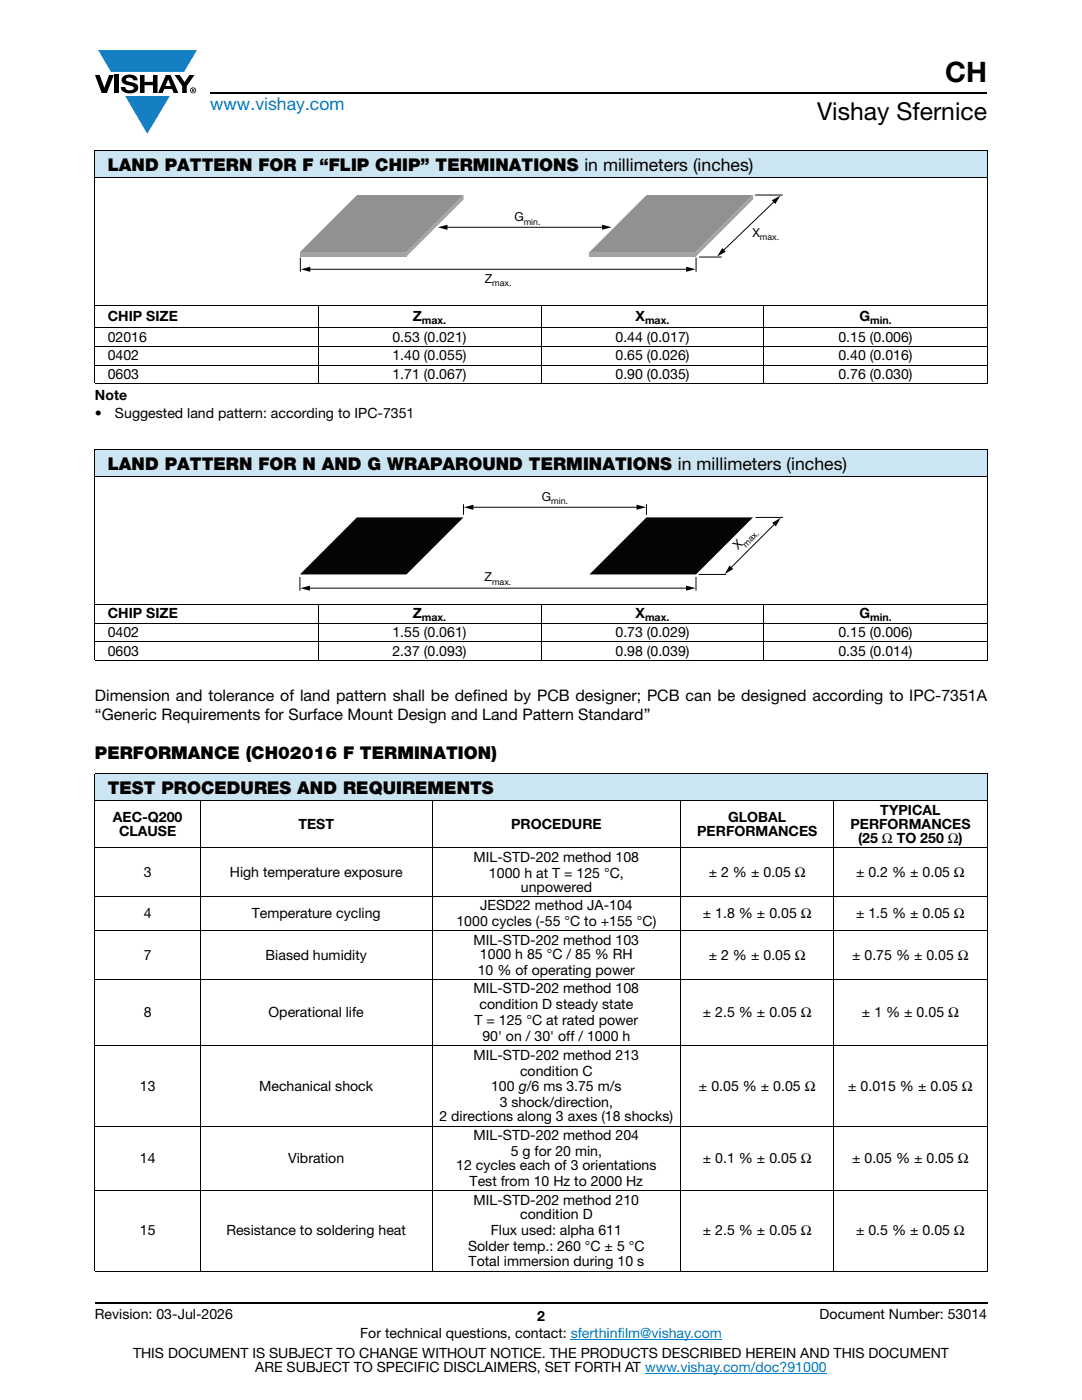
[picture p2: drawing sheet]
<svg xmlns="http://www.w3.org/2000/svg" width="216mm" height="279mm" viewBox="0 0 216 279" stroke-linecap="round" stroke-linejoin="round" font-family="sans-serif">
<defs><g id="words">
<text font-size="5.6" x="188.6" y="16.4">CH</text>
<text font-size="4.9" x="163" y="24">Vishay Sfernice</text>
<text font-size="3.5" fill="#007ec4" x="42" y="21.9">www.vishay.com</text>
<g font-size="3.5">
<text x="21.5" y="34.1">LAND PATTERN FOR F “FLIP CHIP” TERMINATIONS in millimeters (inches)</text>
<text x="21.5" y="93.7">LAND PATTERN FOR N AND G WRAPAROUND TERMINATIONS in millimeters (inches)</text>
<text x="18.9" y="151.4">PERFORMANCE (CH02016 F TERMINATION)</text>
<text x="21.5" y="158.5">TEST PROCEDURES AND REQUIREMENTS</text>
</g>
<g font-size="3.2">
<text x="18.9" y="139.9">Dimension and tolerance of land pattern shall be defined by PCB designer; PCB can be designed according to IPC-7351A</text>
<text x="18.9" y="143.8">“Generic Requirements for Surface Mount Design and Land Pattern Standard”</text>
</g>
<g font-size="2.8">
<text x="21.5" y="64.2">CHIP SIZE</text>
<text x="82.4" y="64.2">Z</text>
<text x="126.8" y="64.2">X</text>
<text x="171.5" y="64.2">G</text>
<text x="21.5" y="68.2">02016</text>
<text x="21.5" y="71.9">0402</text>
<text x="78.3" y="68.2">0.53 (0.021)</text>
<text x="78.3" y="71.9">1.40 (0.055)</text>
<text x="122.8" y="68.2">0.44 (0.017)</text>
<text x="122.8" y="71.9">0.65 (0.026)</text>
<text x="167.3" y="68.2">0.15 (0.006)</text>
<text x="167.3" y="71.9">0.40 (0.016)</text>
<text x="21.5" y="75.6">0603</text>
<text x="78.3" y="75.6">1.71 (0.067)</text>
<text x="122.8" y="75.6">0.90 (0.035)</text>
<text x="167.3" y="75.6">0.76 (0.030)</text>
<text x="18.9" y="79.9">Note</text>
<text x="18.9" y="83.4">•</text>
<text x="22.9" y="83.4">Suggested land pattern: according to IPC-7351</text>
<text x="21.5" y="123.4">CHIP SIZE</text>
<text x="82.4" y="123.4">Z</text>
<text x="126.8" y="123.4">X</text>
<text x="171.5" y="123.4">G</text>
<text x="21.5" y="127.1">0402</text>
<text x="21.5" y="130.8">0603</text>
<text x="78.3" y="127.1">1.55 (0.061)</text>
<text x="78.3" y="130.8">2.37 (0.093)</text>
<text x="122.8" y="127.1">0.73 (0.029)</text>
<text x="122.8" y="130.8">0.98 (0.039)</text>
<text x="167.3" y="127.1">0.15 (0.006)</text>
<text x="167.3" y="130.8">0.35 (0.014)</text>
<text x="22.5" y="164">AEC-Q200</text>
<text x="23.7" y="166.8">CLAUSE</text>
<text x="59.5" y="165.4">TEST</text>
<text x="102" y="165.4">PROCEDURE</text>
<text x="139.1" y="166.8">PERFORMANCES</text>
<text x="145.3" y="164">GLOBAL</text>
<text x="169.7" y="165.4">PERFORMANCES</text>
<text x="175.7" y="162.6">TYPICAL</text>
<text x="94.5" y="172">MIL-STD-202 method 108</text>
<text x="171.2" y="168.3">(25 Ω TO 250 Ω)</text>
<text x="28.7" y="175">3</text>
<text x="45.8" y="175">High temperature exposure</text>
<text x="97.6" y="175.1">1000 h at T = 125 °C,</text>
<text x="103.9" y="177.9">unpowered</text>
<text x="141.4" y="175">± 2 % ± 0.05 Ω</text>
<text x="170.8" y="175">± 0.2 % ± 0.05 Ω</text>
<text x="28.7" y="183.2">4</text>
<text x="50.2" y="183.2">Temperature cycling</text>
<text x="91.1" y="184.8">1000 cycles (-55 °C to +155 °C)</text>
<text x="95.8" y="181.7">JESD22 method JA-104</text>
<text x="140.2" y="183.2">± 1.8 % ± 0.05 Ω</text>
<text x="170.8" y="183.2">± 1.5 % ± 0.05 Ω</text>
<text x="28.7" y="191.5">7</text>
<text x="53" y="191.5">Biased humidity</text>
<text x="94.5" y="188.5">MIL-STD-202 method 103</text>
<text x="95.8" y="191.4">1000 h 85 °C / 85 % RH</text>
<text x="141.4" y="191.5">± 2 % ± 0.05 Ω</text>
<text x="170" y="191.5">± 0.75 % ± 0.05 Ω</text>
<text x="95.3" y="194.5">10 % of operating power</text>
<text x="28.7" y="203">8</text>
<text x="53.6" y="203">Operational life</text>
<text x="94.5" y="198.2">MIL-STD-202 method 108</text>
<text x="95.7" y="201.4">condition D steady state</text>
<text x="140.2" y="203">± 2.5 % ± 0.05 Ω</text>
<text x="172" y="203">± 1 % ± 0.05 Ω</text>
<text x="94.7" y="204.6">T = 125 °C at rated power</text>
<text x="96.3" y="207.8">90' on / 30' off / 1000 h</text>
<text x="94.5" y="211.5">MIL-STD-202 method 213</text>
<text x="103.8" y="214.7">condition C</text>
<text x="27.9" y="217.6">13</text>
<text x="51.7" y="217.6">Mechanical shock</text>
<text x="98" y="217.8">100 g/6 ms 3.75 m/s</text>
<text x="99.7" y="221">3 shock/direction,</text>
<text x="139.5" y="217.6">± 0.05 % ± 0.05 Ω</text>
<text x="169.2" y="217.6">± 0.015 % ± 0.05 Ω</text>
<text x="87.7" y="223.8">2 directions along 3 axes (18 shocks)</text>
<text x="94.5" y="227.5">MIL-STD-202 method 204</text>
<text x="27.9" y="232.1">14</text>
<text x="57.5" y="232.1">Vibration</text>
<text x="91" y="233.5">12 cycles each of 3 orientations</text>
<text x="101.9" y="230.7">5 g for 20 min,</text>
<text x="140.3" y="232.1">± 0.1 % ± 0.05 Ω</text>
<text x="170" y="232.1">± 0.05 % ± 0.05 Ω</text>
<text x="93.7" y="236.7">Test from 10 Hz to 2000 Hz</text>
<text x="94.5" y="240.4">MIL-STD-202 method 210</text>
<text x="103.8" y="243.2">condition D</text>
<text x="27.9" y="246.6">15</text>
<text x="45.2" y="246.6">Resistance to soldering heat</text>
<text x="93.4" y="249.6">Solder temp.: 260 °C ± 5 °C</text>
<text x="97.9" y="246.4">Flux used: alpha 611</text>
<text x="140.3" y="246.6">± 2.5 % ± 0.05 Ω</text>
<text x="170.8" y="246.6">± 0.5 % ± 0.05 Ω</text>
<text x="93.5" y="252.8">Total immersion during 10 s</text>
<text x="18.9" y="263.3">Revision: 03-Jul-2026</text>
<text x="107.2" y="263.6">2</text>
<text x="163.6" y="263.3">Document Number: 53014</text>
<text x="71.9" y="267.1">For technical questions, contact: sferthinfilm@vishay.com</text>
<text x="26.5" y="271">THIS DOCUMENT IS SUBJECT TO CHANGE WITHOUT NOTICE. THE PRODUCTS DESCRIBED HEREIN AND THIS DOCUMENT</text>
<text x="50.9" y="273.8">ARE SUBJECT TO SPECIFIC DISCLAIMERS, SET FORTH AT www.vishay.com/doc?91000</text>
</g>
<g font-size="2.5" fill="#040503">
<text x="102.6" y="44.1">G</text>
<text x="150.1" y="47.2">X</text>
<text x="96.7" y="56.4">Z</text>
<text x="108.1" y="99.9">G</text>
<text x="147.3" y="109.9" transform="rotate(-45 147.3 109.9)">X</text>
<text x="96.7" y="116">Z</text>
</g>
<g font-size="2.1">
<text x="84.2" y="64.7">max.</text>
<text x="128.7" y="64.7">max.</text>
<text x="173.6" y="64.7">min.</text>
<text x="84.2" y="123.9">max.</text>
<text x="128.7" y="123.9">max.</text>
<text x="173.6" y="123.9">min.</text>
</g>
<g font-size="1.8" fill="#040503">
<text x="104.5" y="44.8">min.</text>
<text x="151.6" y="47.9">max.</text>
<text x="98.2" y="57.2">max.</text>
<text x="110" y="100.6">min.</text>
<text x="148.9" y="109.3" transform="rotate(-45 148.9 109.3)">max.</text>
<text x="98.2" y="116.7">max.</text>
</g>
</g></defs>
<g fill="#147fc3">
<path d="M19.6 10h19.7l-2.6 4.3h-1.1h-13.5z"/>
<path d="M25 19.2h8.9l-4.5 7.5z"/>
</g>
<g fill="#000">
<path d="M18.9 15h1l.9 2.5 1-2.5h.9l-1.4 3.6h-1zM22.9 15h.9v3.6h-.9zM24.6 15.3a2.1 2.1 0 0 1 2.8 .3l.1 .4h-.9a.79 .79 0 0 0-.7-.5 .79 .79 0 0 0-.8 .4l.3 .3 1 .2a1.08 1.08 0 0 1 1.2 1 1.08 1.08 0 0 1-1.1 1.2 1.73 1.73 0 0 1-2.4-1.2h.9a.96 .96 0 0 0 .8 .6 .96 .96 0 0 0 .9-.4 1.31 1.31 0 0 0-1.2-.6 1.03 1.03 0 0 1-1.1-.6 1.03 1.03 0 0 1 .2-1.1zM27.9 15h.9v1.3h1.7v-1.3h.9v3.6h-.9v-1.6h-1.7v1.6h-.9zM34.8 15h1.1l.9 1.4 1-1.4h1l-1.5 2.2v1.4h-.9v-1.4z"/>
<path d="M33.6 15.9l.5 1.3h-1.1zM33.1 15l-1.6 3.6h1l.3-.8h1.5l.3 .8h1l-1.6-3.6z"/>
<path d="M38.4 17.8h.2v.2h-.2zM38.3 17.7v.7h.1v-.3l.4 .3-.2-.3 .2-.2-.1-.2z"/>
<path d="M38.1 18a.46 .46 0 0 1 .9 0 .46 .46 0 0 1-.9 0zM37.9 18a.6 .6 0 0 0 1.2 0 .6 .6 0 0 0-1.2 0z"/>
</g>
<path d="M42 18.6h155M18.9 260h178.1" fill="none" stroke="#000" stroke-width=".36"/>
<path d="M113.9 267.3h30.1M128.7 274h36.3" fill="none" stroke="#007ec4" stroke-width=".2"/>
<g fill="#cce5f3">
<path d="M18.9 30h178.1v5.5h-178.1z"/>
<path d="M18.9 89.6h178.1v5.5h-178.1z"/>
<path d="M18.9 154.3h178.1v5.6h-178.1z"/>
</g>
<g fill="none" stroke="#000" stroke-width=".2">
<path d="M18.9 30h178.1M18.9 35.5h178.1M18.9 30.1v46.4M197 30.1v46.4M18.9 61h178.1M18.9 65.4h178.1M18.9 69.2h178.1M18.9 72.9h178.1M18.9 76.6h178.1M63.5 60.9v15.7M107.9 60.9v15.7M152.4 60.9v15.7"/>
<path d="M18.9 89.6h178.1M18.9 95.1h178.1M18.9 89.7v42M197 89.7v42M18.9 120.6h178.1M18.9 124.4h178.1M18.9 128.1h178.1M18.9 131.8h178.1M63.5 120.6v11.2M107.9 120.6v11.2M152.4 120.6v11.2M18.9 154.3h178.1"/>
<path d="M18.9 159.9h178.1M18.9 154.4v99.2M40 159.8v94M86.2 159.8v94M135.8 159.8v94M166.4 159.8v94M197 154.4v99.2M18.9 169.2h178.1M18.9 178.9h178.1M18.9 185.8h178.1M18.9 195.5h178.1M18.9 208.7h178.1"/>
<path d="M18.9 224.8h178.1M18.9 237.6h178.1M18.9 253.7h178.1"/>
</g>
<path d="M59.9 50.3l11.3-11.4h21.3l-11.4 11.4z" fill="#929192"/>
<path d="M88.9 45.4h31.6" fill="none" stroke="#040503" stroke-width=".2"/>
<g fill="#040503">
<path d="M120.1 44.8l2 .5-2 .6z"/>
<path d="M87.4 45.4l1.9-.6v1.1z"/>
</g>
<path d="M59.9 51.4v2.8M61.6 53.7h75.7M138.9 51.4v2.8" fill="none" stroke="#040503" stroke-width=".2"/>
<g fill="#040503">
<path d="M136.9 53.2l1.9 .5-1.9 .5z"/>
<path d="M60 53.7l1.9-.5v1.1z"/>
</g>
<path d="M150.7 38.9h5.5M139.5 51.3h4.5M154.6 40.1l-10.4 10" fill="none" stroke="#040503" stroke-width=".2"/>
<g fill="#040503">
<path d="M154 40l1.7-1-1 1.7z"/>
<path d="M144.1 49.5l.7 .7-1.7 1z"/>
</g>
<g fill="#a2a3a3">
<path d="M59.9 50.3h21.2v.9h-21.2z"/>
<path d="M81.1 50.3l11.4-11.4v.9l-11.4 11.4z"/>
</g>
<path d="M129 38.9h21.3l-11.4 11.4h-21.3z" fill="#929192"/>
<g fill="#a2a3a3">
<path d="M117.6 50.3h21.3v.9h-21.3z"/>
<path d="M138.9 50.3l11.4-11.4v.9l-11.4 11.4z"/>
</g>
<g fill="#040503">
<path d="M71.2 103.3h21.3l-11.4 11.3h-21.3z"/>
<path d="M117.6 114.6l11.4-11.3h21.3l-11.4 11.3z"/>
</g>
<path d="M92.5 100.6v2.2M94.1 101.2h33.3M129 100.6v2.2" fill="none" stroke="#040503" stroke-width=".2"/>
<g fill="#040503">
<path d="M127 100.7l1.9 .5-1.9 .5z"/>
<path d="M92.6 101.2l1.9-.5v1.1z"/>
</g>
<path d="M59.8 115.1v2.8M61.5 117.4h75.7M138.9 115.1v2.8" fill="none" stroke="#040503" stroke-width=".2"/>
<g fill="#040503">
<path d="M136.9 116.9l1.9 .5-1.9 .5z"/>
<path d="M59.9 117.4l1.9-.5v1z"/>
</g>
<path d="M139.4 114.6h5.5M150.8 103.3h5.5M154.7 104.5l-9 9" fill="none" stroke="#040503" stroke-width=".2"/>
<g fill="#040503">
<path d="M154.1 104.3l1.7-1-1 1.8z"/>
<path d="M145.6 112.9l.7 .7-1.7 1z"/>
</g>
<use href="#words"/>
</svg>
